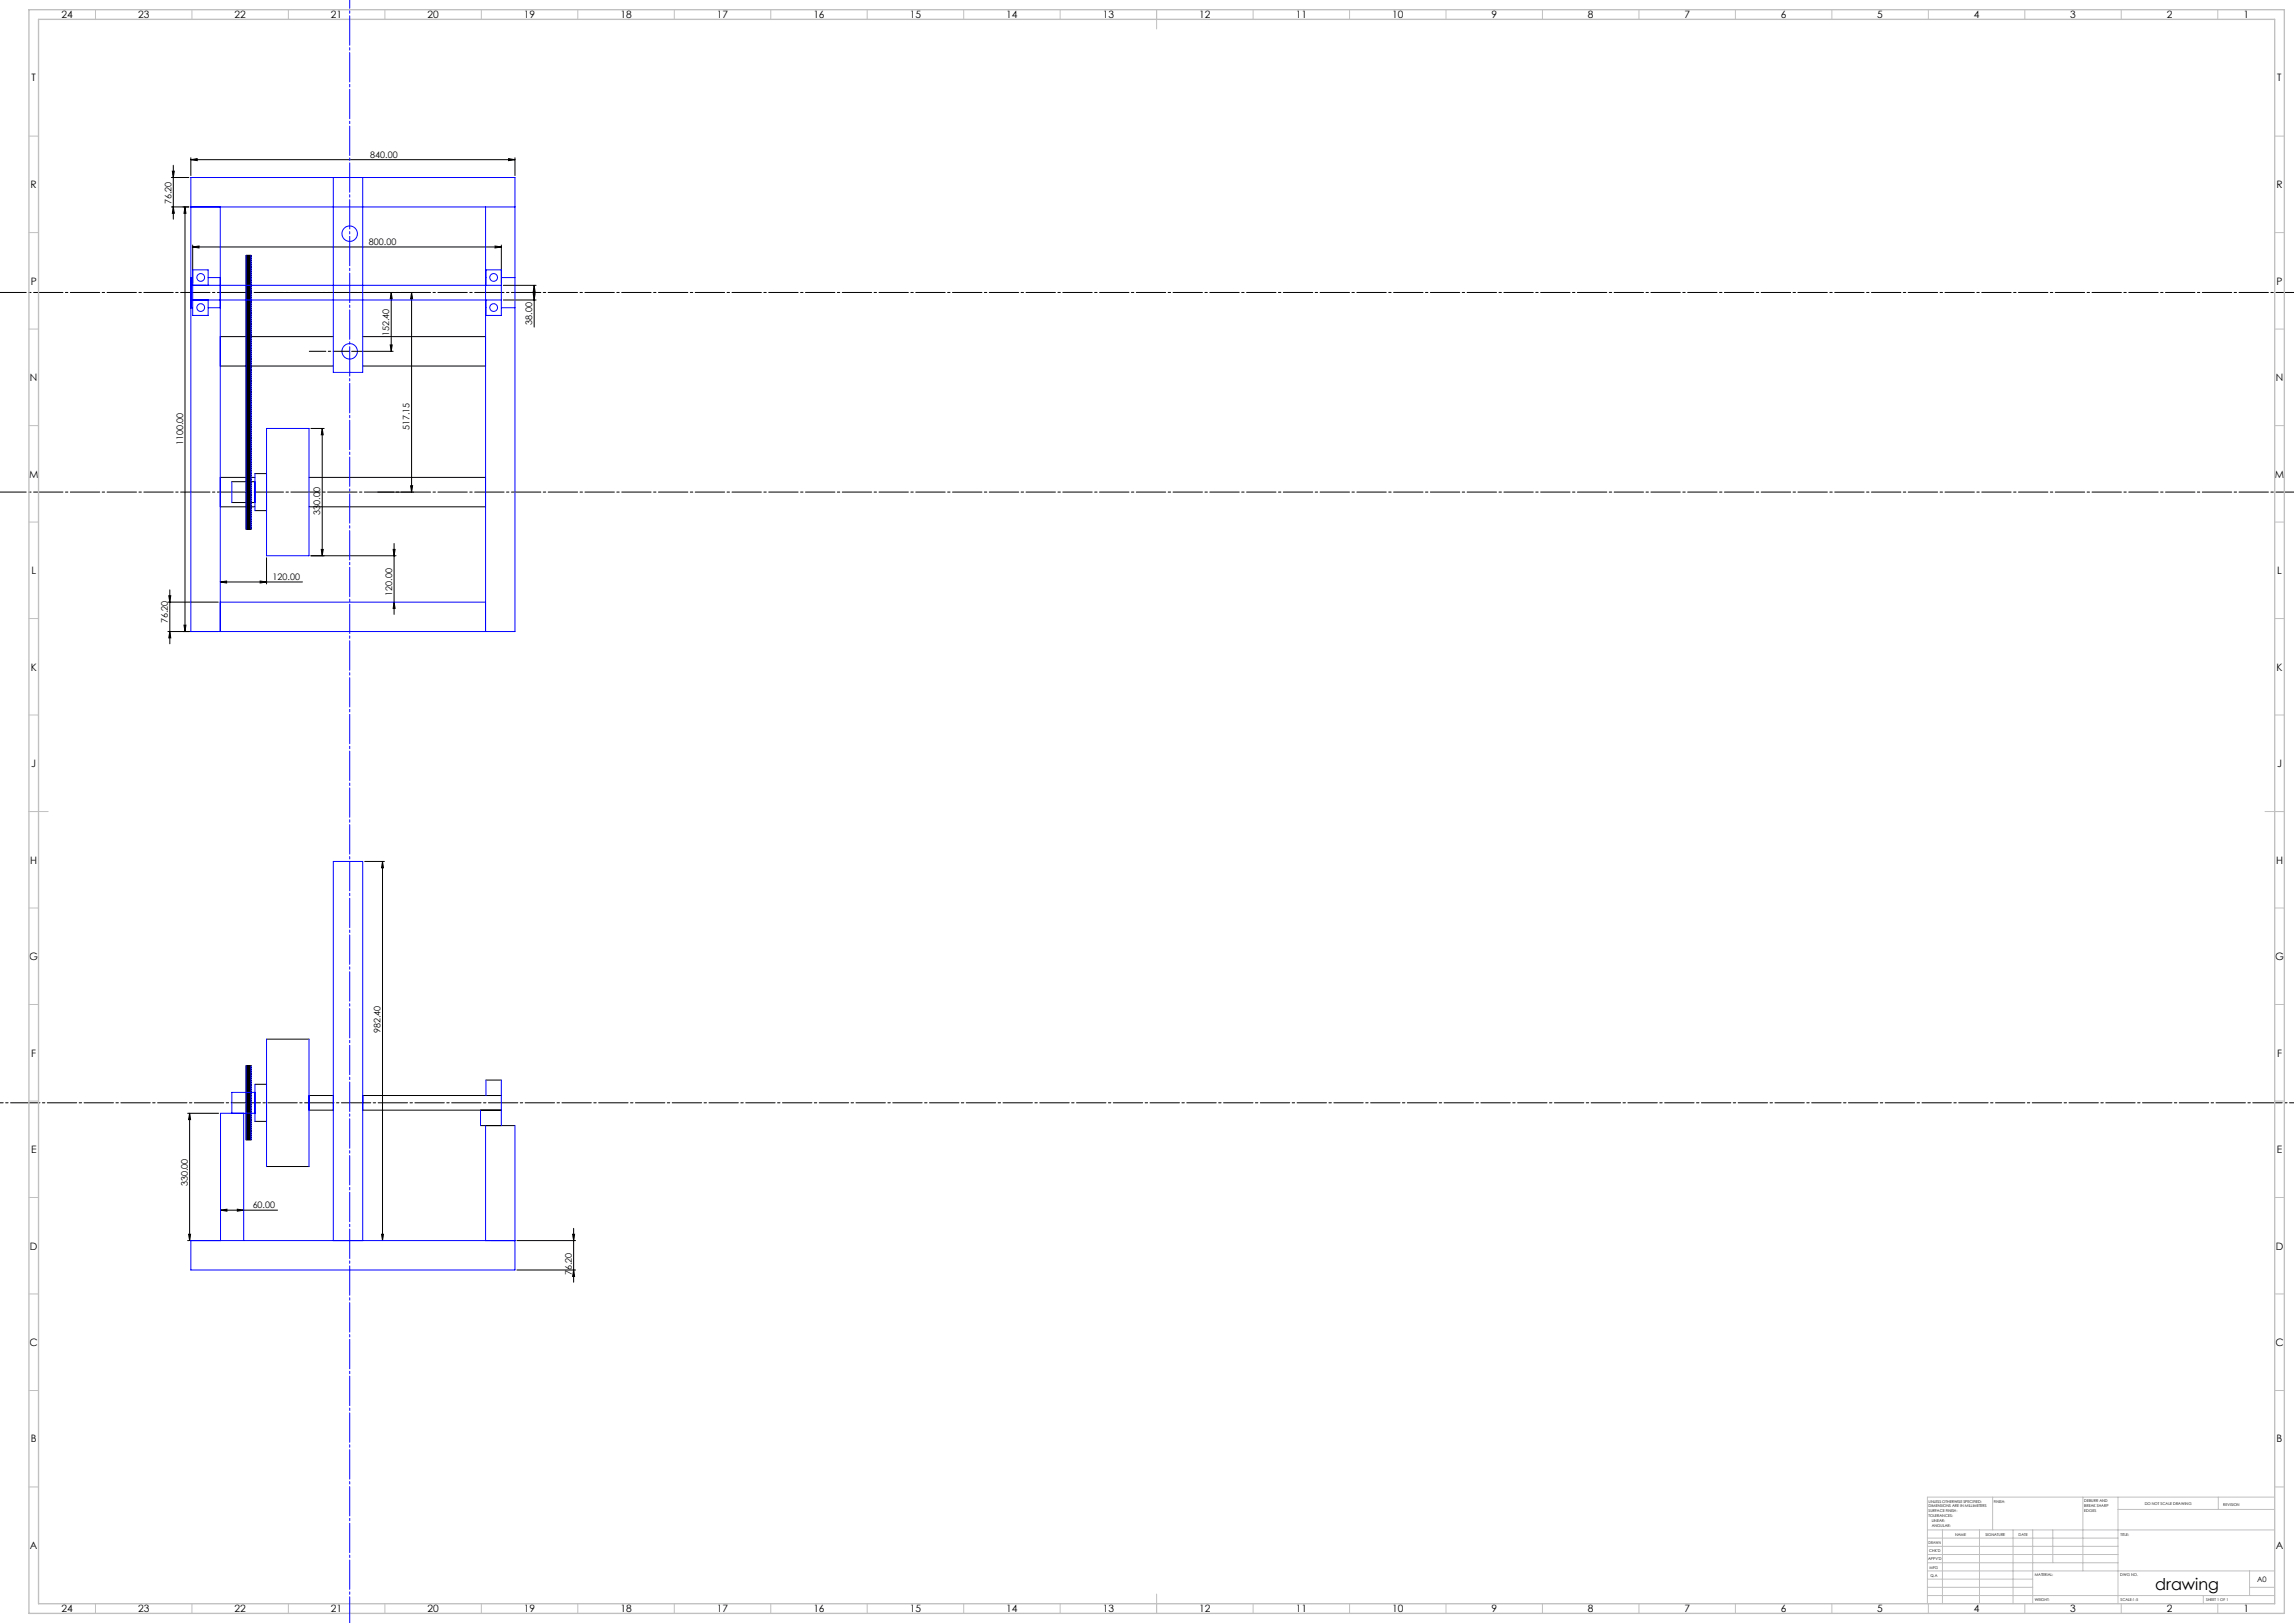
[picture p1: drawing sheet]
<svg xmlns="http://www.w3.org/2000/svg" width="1189mm" height="841mm" viewBox="0 0 1189 841" stroke-linecap="round" stroke-linejoin="round" font-family="sans-serif">
<defs><g id="words">
<text font-size="8.5" x="1117" y="824">drawing</text>
<g font-size="5.3">
<text x="32" y="9">24</text>
<text x="72" y="9">23</text>
<text x="122" y="9">22</text>
<text x="172" y="9">21</text>
<text x="222" y="9">20</text>
<text x="272" y="9">19</text>
<text x="322" y="9">18</text>
<text x="372" y="9">17</text>
<text x="422" y="9">16</text>
<text x="472" y="9">15</text>
<text x="522" y="9">14</text>
<text x="572" y="9">13</text>
<text x="622" y="9">12</text>
<text x="672" y="9">11</text>
<text x="722" y="9">10</text>
<text x="773" y="9">9</text>
<text x="823" y="9">8</text>
<text x="873" y="9">7</text>
<text x="923" y="9">6</text>
<text x="973" y="9">5</text>
<text x="1023" y="9">4</text>
<text x="1073" y="9">3</text>
<text x="1123" y="9">2</text>
<text x="1163" y="9">1</text>
<text x="16" y="42">T</text>
<text x="1180" y="42">T</text>
<text x="16" y="97">R</text>
<text x="1180" y="97">R</text>
<text x="16" y="147">P</text>
<text x="1180" y="147">P</text>
<text x="16" y="197">N</text>
<text x="1180" y="197">N</text>
<text x="15" y="247">M</text>
<text x="1179" y="247">M</text>
<text x="16" y="297">L</text>
<text x="1180" y="297">L</text>
<text x="16" y="347">K</text>
<text x="1180" y="347">K</text>
<text x="16" y="397">J</text>
<text x="1180" y="397">J</text>
<text x="16" y="447">H</text>
<text x="1180" y="447">H</text>
<text x="15" y="497">G</text>
<text x="1179" y="497">G</text>
<text x="16" y="547">F</text>
<text x="1180" y="547">F</text>
<text x="16" y="597">E</text>
<text x="1180" y="597">E</text>
<text x="16" y="647">D</text>
<text x="1180" y="647">D</text>
<text x="15" y="697">C</text>
<text x="1179" y="697">C</text>
<text x="16" y="747">B</text>
<text x="1180" y="747">B</text>
<text x="16" y="803">A</text>
<text x="1180" y="803">A</text>
<text x="32" y="835">24</text>
<text x="72" y="835">23</text>
<text x="122" y="835">22</text>
<text x="172" y="835">21</text>
<text x="222" y="835">20</text>
<text x="272" y="835">19</text>
<text x="322" y="835">18</text>
<text x="372" y="835">17</text>
<text x="422" y="835">16</text>
<text x="472" y="835">15</text>
<text x="522" y="835">14</text>
<text x="572" y="835">13</text>
<text x="622" y="835">12</text>
<text x="672" y="835">11</text>
<text x="722" y="835">10</text>
<text x="773" y="835">9</text>
<text x="823" y="835">8</text>
<text x="873" y="835">7</text>
<text x="923" y="835">6</text>
<text x="973" y="835">5</text>
<text x="1023" y="835">4</text>
<text x="1073" y="835">3</text>
<text x="1123" y="835">2</text>
<text x="1163" y="835">1</text>
</g>
<g font-size="4.7">
<text x="192" y="82">840.00</text>
<text x="89" y="106" transform="rotate(-90 89 106)">76.20</text>
<text x="191" y="127">800.00</text>
<text x="276" y="168" transform="rotate(-90 276 168)">38.00</text>
<text x="202" y="174" transform="rotate(-90 202 174)">152.40</text>
<text x="212" y="223" transform="rotate(-90 212 223)">517.15</text>
<text x="95" y="231" transform="rotate(-90 95 231)">1100.00</text>
<text x="166" y="267" transform="rotate(-90 166 267)">330.00</text>
<text x="141" y="301">120.00</text>
<text x="203" y="309" transform="rotate(-90 203 309)">120.00</text>
<text x="87" y="323" transform="rotate(-90 87 323)">76.20</text>
<text x="197" y="535" transform="rotate(-90 197 535)">982.40</text>
<text x="97" y="615" transform="rotate(-90 97 615)">330.00</text>
<text x="131" y="626">60.00</text>
<text x="296" y="661" transform="rotate(-90 296 661)">76.20</text>
</g>
<text font-size="3.9" x="1170" y="820">A0</text>
<g font-size="2">
<text x="1000" y="779">UNLESS OTHERWISE SPECIFIED:</text>
<text x="1033" y="779">FINISH:</text>
<text x="1080" y="778">DEBURR AND</text>
<text x="1112" y="780">DO NOT SCALE DRAWING</text>
<text x="1000" y="781">DIMENSIONS ARE IN MILLIMETERS</text>
<text x="1000" y="784">SURFACE FINISH:</text>
<text x="1080" y="781">BREAK SHARP</text>
<text x="1080" y="783">EDGES</text>
<text x="1152" y="780">REVISION</text>
<text x="1000" y="786">TOLERANCES:</text>
<text x="1001" y="789">LINEAR:</text>
<text x="1001" y="791">ANGULAR:</text>
<text x="1013" y="796">NAME</text>
<text x="1029" y="796">SIGNATURE</text>
<text x="1046" y="796">DATE</text>
<text x="1099" y="796">TITLE:</text>
<text x="1000" y="800">DRAWN</text>
<text x="999" y="808">APPV'D</text>
<text x="1000" y="804">CHK'D</text>
<text x="1000" y="813">MFG</text>
<text x="1001" y="817">Q.A</text>
<text x="1055" y="817">MATERIAL:</text>
<text x="1099" y="817">DWG NO.</text>
<text x="1055" y="830">WEIGHT:</text>
<text x="1099" y="830">SCALE:1:5</text>
<text x="1143" y="830">SHEET 1 OF 1</text>
</g>
</g></defs>
<g fill="none" stroke="#000" stroke-width=".52">
<path d="M89 92h9M89 89h1v3zM90 86v28M99 83l3-1v1zM99 82v9M99 83h168M264 82l3 1h-3zM267 82v9M89 107h9M90 107v4h-1zM96 107v4h-1zM96 107v220"/>
<path d="M100 128l3-1v1zM100 127v20M100 128h160M128 132h2M128 133h2M128 134h2M128 135h2M128 136h2M128 137h2M128 138h2M128 139h2M128 140h2"/>
<path d="M128 133h.1M128 134h.1M128 135h.1M128 136h.1M128 137h.1M128 138h.1M128 139h.1M129 133h1M129 134h1M129 135h1M129 136h1M129 137h1"/>
<path d="M129 138h1M129 139h1M257 127l3 1h-3zM260 127v20M128 141h2M128 142h2M128 143h2M128 144h2M128 145h2M128 146h2M128 147h2M128 148h2"/>
<path d="M128 149h2M128 150h2M128 151h2M128 152h2M128 153h2M128 154h2M128 155h2M128 156h2M128 157h2M128 158h2M128 159h2M128 160h2"/>
<path d="M128 140h.1M128 141h.1M128 142h.1M128 143h.1M128 144h.1M128 145h.1M128 146h.1M128 147h.1M128 148h.1M128 149h.1M128 150h.1M128 151h.1"/>
<path d="M128 152h.1M128 153h.1M128 154h.1M128 155h.1M128 156h.1M128 157h.1M128 158h.1M128 159h.1M129 140h1M129 141h1M129 142h1M129 143h1"/>
<path d="M129 144h1M129 145h1M129 146h1M129 147h1M129 148h1M129 149h1M129 150h1M129 151h1M129 152h1M129 153h1M129 154h1M129 155h1"/>
<path d="M129 156h1M129 157h1M129 158h1M129 159h1M135 152h79M203 152v30M203 152v3h-1zM213 152l1 3h-1zM213 152v103M261 148h17M261 155h17M276 152h1v3z"/>
<path d="M277 148v3h-1zM277 148v21M114 174h59M128 161h2M128 162h2M128 163h2M128 164h2M128 165h2M128 166h2M128 167h2M128 168h2M128 169h2"/>
<path d="M128 170h2M128 171h2M128 172h2M128 173h2M128 174h2M128 175h2M128 176h2M128 177h2M128 178h2M128 179h2M128 180h2M128 160h.1"/>
<path d="M128 161h.1M128 162h.1M128 163h.1M128 164h.1M128 165h.1M128 166h.1M128 167h.1M128 168h.1M128 169h.1M128 170h.1M128 171h.1M128 172h.1"/>
<path d="M128 173h.1M128 174h.1M128 175h.1M128 176h.1M128 177h.1M128 178h.1M128 179h.1M129 160h1M129 161h1M129 162h1M129 163h1M129 164h1"/>
<path d="M129 165h1M129 166h1M129 167h1M129 168h1M129 169h1M129 170h1M129 171h1M129 172h1M129 173h1M129 174h1M129 175h1M129 176h1"/>
<path d="M129 177h1M129 178h1M129 179h1M188 174h64M202 179h1v3zM114 190h59M128 181h2M128 182h2M128 183h2M128 184h2M128 185h2M128 186h2"/>
<path d="M128 187h2M128 188h2M128 189h2M128 190h2M128 191h2M128 192h2M128 193h2M128 194h2M128 195h2M128 196h2M128 197h2M128 198h2"/>
<path d="M128 199h2M128 200h2M128 180h.1M128 181h.1M128 182h.1M128 183h.1M128 184h.1M128 185h.1M128 186h.1M128 187h.1M128 188h.1M128 189h.1"/>
<path d="M128 190h.1M128 191h.1M128 192h.1M128 193h.1M128 194h.1M128 195h.1M128 196h.1M128 197h.1M128 198h.1M128 199h.1M129 180h1M129 181h1"/>
<path d="M129 182h1M129 183h1M129 184h1M129 185h1M129 186h1M129 187h1M129 188h1M129 189h1M129 190h1M129 191h1M129 192h1M129 193h1"/>
<path d="M129 194h1M129 195h1M129 196h1M129 197h1M129 198h1M129 199h1M182 182h22M188 190h64M128 201h2M128 202h2M128 203h2M128 204h2"/>
<path d="M128 205h2M128 206h2M128 207h2M128 208h2M128 209h2M128 210h2M128 211h2M128 212h2M128 213h2M128 214h2M128 215h2M128 216h2"/>
<path d="M128 217h2M128 218h2M128 219h2M128 220h2M128 200h.1M128 201h.1M128 202h.1M128 203h.1M128 204h.1M128 205h.1M128 206h.1M128 207h.1"/>
<path d="M128 208h.1M128 209h.1M128 210h.1M128 211h.1M128 212h.1M128 213h.1M128 214h.1M128 215h.1M128 216h.1M128 217h.1M128 218h.1M128 219h.1"/>
<path d="M129 200h1M129 201h1M129 202h1M129 203h1M129 204h1M129 205h1M129 206h1M129 207h1M129 208h1M129 209h1M129 210h1M129 211h1"/>
<path d="M129 212h1M129 213h1M129 214h1M129 215h1M129 216h1M129 217h1M129 218h1M129 219h1M128 221h2M128 222h2M128 223h2M128 224h2"/>
<path d="M128 225h2M128 226h2M128 227h2M128 228h2M128 229h2M128 230h2M128 231h2M128 232h2M128 233h2M128 234h2M128 235h2M128 236h2"/>
<path d="M128 237h2M128 238h2M128 239h2M128 240h2M128 220h.1M128 221h.1M128 222h.1M128 223h.1M128 224h.1M128 225h.1M128 226h.1M128 227h.1"/>
<path d="M128 228h.1M128 229h.1M128 230h.1M128 231h.1M128 232h.1M128 233h.1M128 234h.1M128 235h.1M128 236h.1M128 237h.1M128 238h.1M128 239h.1"/>
<path d="M129 220h1M129 221h1M129 222h1M129 223h1M129 224h1M129 225h1M129 226h1M129 227h1M129 228h1M129 229h1M129 230h1M129 231h1"/>
<path d="M129 232h1M129 233h1M129 234h1M129 235h1M129 236h1M129 237h1M129 238h1M129 239h1M161 222h7M167 222l1 3h-1zM167 222v66M114 247h18"/>
<path d="M120 250h12M128 245h2M128 241h2M128 242h2M128 243h2M128 244h2M128 246h2M128 247h2M128 248h2M128 249h2M128 250h2M128 251h2"/>
<path d="M128 252h2M128 253h2M128 254h2M128 255h2M128 256h2M128 257h2M128 258h2M128 259h2M128 260h2M128 240h.1M128 241h.1M128 242h.1"/>
<path d="M128 243h.1M128 244h.1M128 245h.1M128 246h.1M128 247h.1M128 248h.1M128 249h.1M128 250h.1M128 251h.1M128 252h.1M128 253h.1M128 254h.1"/>
<path d="M128 255h.1M128 256h.1M128 257h.1M128 258h.1M128 259h.1M129 240h1M129 241h1M129 242h1M129 243h1M129 244h1M129 245h1M129 246h1"/>
<path d="M129 247h1M129 248h1M129 249h1M129 250h1M129 251h1M129 252h1M129 253h1M129 254h1M129 255h1M129 256h1M129 257h1M129 258h1"/>
<path d="M129 259h1M132 245h6M160 247h92M196 255h18M213 252h1l-1 3zM114 263h18M120 260h12M128 265h2M128 274h2M128 261h2M128 262h2M128 263h2"/>
<path d="M128 264h2M128 266h2M128 267h2M128 268h2M128 269h2M128 270h2M128 271h2M128 272h2M128 273h2M128 261h.1M128 262h.1M128 263h.1"/>
<path d="M128 264h.1M128 265h.1M128 266h.1M128 267h.1M128 268h.1M128 269h.1M128 270h.1M128 271h.1M128 272h.1M128 273h.1M128 274h.1M129 261h1"/>
<path d="M129 262h1M129 263h1M129 264h1M129 265h1M129 266h1M129 267h1M129 268h1M129 269h1M129 270h1M129 271h1M129 272h1M129 273h1"/>
<path d="M129 274h1M132 265h6M160 263h92M138 289v14M161 288h44M167 285h1l-1 3zM204 285h1l-1 3zM204 282v36M87 312h26M87 309h2l-1 3zM88 306v28M114 302l3-1v1z"/>
<path d="M114 302h43M135 301l3 1h-3zM204 312l1 3h-1zM87 327h26M88 327l1 4h-2zM95 324h1v3zM189 446h10M198 446l1 4h-1zM198 446v197M138 538h22M128 552h2M128 553h2"/>
<path d="M128 554h2M128 555h2M128 556h2M128 557h2M128 558h2M128 559h2M128 560h2M128 553h.1M128 554h.1M128 555h.1M128 556h.1M128 557h.1"/>
<path d="M128 558h.1M128 559h.1M129 553h1M129 554h1M129 555h1M129 556h1M129 557h1M129 558h1M129 559h1M252 560h8M97 577h16M98 577l1 3h-1z"/>
<path d="M98 577v66M128 562h2M128 568h2M128 575h2M128 561h2M128 563h2M128 564h2M128 565h2M128 566h2M128 567h2M128 569h2M128 570h2"/>
<path d="M128 571h2M128 572h2M128 573h2M128 574h2M128 576h2M128 577h2M128 578h2M128 579h2M128 580h2M128 560h.1M128 561h.1M128 562h.1"/>
<path d="M128 563h.1M128 564h.1M128 565h.1M128 566h.1M128 567h.1M128 568h.1M128 569h.1M128 570h.1M128 571h.1M128 572h.1M128 573h.1M128 574h.1"/>
<path d="M128 575h.1M128 576h.1M128 577h.1M128 578h.1M128 579h.1M129 560h1M129 561h1M129 562h1M129 563h1M129 564h1M129 565h1M129 566h1"/>
<path d="M129 567h1M129 568h1M129 569h1M129 570h1M129 571h1M129 572h1M129 573h1M129 574h1M129 575h1M129 576h1M129 577h1M129 578h1"/>
<path d="M129 579h1M132 562h6M160 568h13M160 575h13M188 568h72M188 575h72M128 591h2M128 581h2M128 583h.1M128 582h2M128 583h2M128 584h2"/>
<path d="M128 585h2M128 586h2M128 587h2M128 588h2M128 589h2M128 590h2M128 580h.1M128 581h.1M128 582h.1M128 584h.1M128 585h.1M128 586h.1"/>
<path d="M128 587h.1M128 588h.1M128 589h.1M128 590h.1M129 583h1M129 580h1M129 581h1M129 582h1M129 584h1M129 585h1M129 586h1M129 587h1"/>
<path d="M129 588h1M129 589h1M129 590h1M132 581h6M249 583h18M138 604h22M98 640h1l-1 3zM114 627h4v1zM114 627h30M123 627h3l-3 1zM198 640h1l-1 3zM297 640h1l-1 3z"/>
<path d="M297 636v28M97 643h1M268 643h30M268 658h30M297 658l1 3h-1z"/>
</g>
<g fill="none" stroke="#00f" stroke-width=".52">
<path d="M99 92h168v235h-168zM173 92v101h15v-101M99 107h168M114 107v220M252 107v220M128 132v142M130 132v142M99 144h1M99 159h1M100 148h160M100 155h160M108 148v-8h-8v23h8v-8"/>
<path d="M108 144h6M108 159h6M252 144h.1M252 159h.1M252 148v-8h8v23h-8v-8M260 144h7M260 159h7M138 222h22v66h-22zM120 250v10M132 245v20M114 312h138M138 538v66"/>
<path d="M160 538v66M128 552v39M130 552v39M252 560v8M260 560v23M126 577v66M132 577h-18v66M132 562v19M132 566h-12v11M249 575v8M252 583v60M267 583v75h-168v-15h168"/>
<path d="M173 643v-197h15v197"/>
<circle cx="181" cy="121" r="4"/>
<circle cx="104" cy="159" r="2"/>
<circle cx="104" cy="144" r="2"/>
<circle cx="256" cy="159" r="2"/>
<circle cx="256" cy="144" r="2"/>
<circle cx="181" cy="182" r="4"/>
</g>
<path d="M0 152h1189M0 255h1189M1189 571h-1189" fill="none" stroke="#000" stroke-width=".52" stroke-dasharray="15.2 1.3 1.3 1.3" stroke-dashoffset="5"/>
<path d="M181 182h-21" fill="none" stroke="#000" stroke-width=".52" stroke-dasharray="15.2 1.3 1.3 1.3" stroke-dashoffset="6.7"/>
<g fill="none" stroke="#c0c0c0" stroke-width=".52">
<path d="M49 5v5M99 5v5M149 5v5M199 5v5M249 5v5M299 5v5M349 5v5M399 5v5M449 5v5M499 5v5M549 5v5M599 5v10"/>
<path d="M649 5v5M699 5v5M749 5v5M799 5v5M849 5v5M899 5v5M949 5v5M999 5v5M1049 5v5M1099 5v5M1149 5v5M15 71h5"/>
<path d="M1179 71h5M15 121h5M1179 121h5M15 171h5M1179 171h5M15 221h5M1179 221h5M15 271h5M1179 271h5M15 321h5M1179 321h5M15 371h5"/>
<path d="M1179 371h5M15 421h10M1174 421h10M15 471h5M1179 471h5M15 521h5M1179 521h5M15 571h5M1179 571h5M15 621h5M1179 621h5M15 671h5"/>
<path d="M1179 671h5M15 721h5M1179 721h5M15 771h5M1033 776v17M1080 776v38M1098 776v55M1150 776v6M1179 771h5M1179 776h-180v55M999 793h180M999 797h99"/>
<path d="M1007 793v38M1026 793v38M1043 793v38M1054 793v38M1064 793v17M1098 782h81M999 810h99M999 806h99M999 801h99M999 818h55M999 814h180M1166 814v13"/>
<path d="M49 831v5M99 831v5M149 831v5M199 831v5M249 831v5M299 831v5M349 831v5M399 831v5M449 831v5M499 831v5M549 831v5M599 826v10"/>
<path d="M649 831v5M699 831v5M749 831v5M799 831v5M849 831v5M899 831v5M949 831v5M999 827h180M999 823h55M999 831v5M1049 831v5M1099 831v5"/>
<path d="M1142 827v4M1149 831v5M1166 823h13"/>
</g>
<path d="M15 5h1169v831h-1169zM20 10h1159v821h-1159z" fill="none" stroke="#c0c0c0" stroke-width=".7"/>
<path d="M181 841v-841" fill="none" stroke="#00f" stroke-width=".52" stroke-dasharray="15.2 1.3 1.3 1.3" stroke-dashoffset="5"/>
<g fill="#000">
<path d="M99 83l3-1v1zM264 82l3 1h-3z"/>
<path d="M90 107v4h-1zM89 89h1v3z"/>
<path d="M100 128l3-1v1zM257 127l3 1h-3z"/>
<path d="M202 179h1v3zM203 152v3h-1z"/>
<path d="M204 285h1l-1 3zM204 312l1 3h-1z"/>
<path d="M87 309h2l-1 3zM88 327l1 4h-2zM167 222l1 3h-1zM167 285h1l-1 3zM277 148v3h-1zM276 152h1v3zM213 152l1 3h-1zM213 252h1l-1 3zM98 577l1 3h-1zM98 640h1l-1 3zM198 446l1 4h-1zM198 640h1l-1 3z"/>
<path d="M114 302l3-1v1zM135 301l3 1h-3z"/>
<path d="M95 324h1v3zM96 107v4h-1z"/>
<path d="M114 627h4v1zM123 627h3l-3 1z"/>
<path d="M297 640h1l-1 3zM297 658l1 3h-1z"/>
</g>
<use href="#words"/>
</svg>
